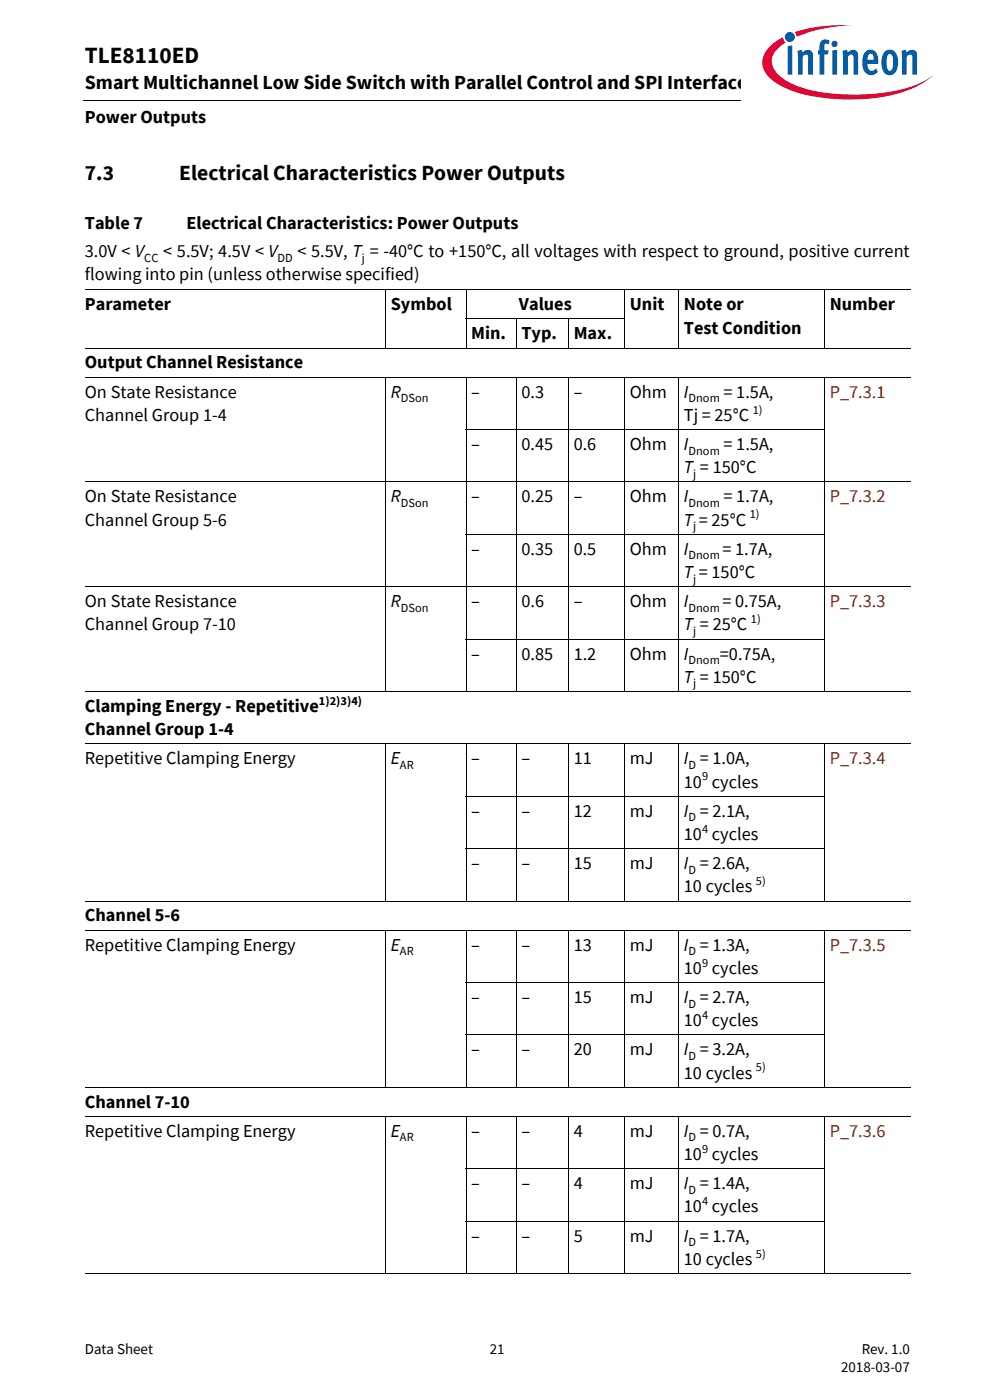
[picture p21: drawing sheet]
<svg xmlns="http://www.w3.org/2000/svg" width="210mm" height="297mm" viewBox="0 0 210 297" stroke-linecap="round" stroke-linejoin="round" font-family="sans-serif">
<defs><g id="words">
<text font-size="4.9" x="18" y="13.4">TLE8110ED</text>
<g font-size="4.6">
<text x="18" y="38.1">7.3</text>
<text x="38" y="38.1">Electrical Characteristics Power Outputs</text>
</g>
<text font-size="4.2" x="18" y="19">Smart Multichannel Low Side Switch with Parallel Control and SPI Interface</text>
<g font-size="3.9">
<text x="18" y="26.2">Power Outputs</text>
<text x="18" y="48.5">Table 7</text>
<text x="39.5" y="48.5">Electrical Characteristics: Power Outputs</text>
<text x="18" y="59.5">flowing into pin (unless otherwise specified)</text>
<text x="18" y="54.5">3.0V &lt; V</text>
<text x="34.6" y="54.5">&lt; 5.5V; 4.5V &lt; V</text>
<text x="63.1" y="54.5">&lt; 5.5V, T = -40°C to +150°C, all voltages with respect to ground, positive current</text>
<text x="18" y="65.8">Parameter</text>
<text x="82.9" y="65.8">Symbol</text>
<text x="110.1" y="65.8">Values</text>
<text x="133.6" y="65.8">Unit</text>
<text x="145.1" y="65.8">Note or</text>
<text x="176" y="65.8">Number</text>
<text x="145.1" y="70.8">Test Condition</text>
<text x="99.9" y="72">Min.</text>
<text x="110.6" y="72">Typ.</text>
<text x="121.7" y="72">Max.</text>
<text x="18" y="78.2">Output Channel Resistance</text>
<text x="18" y="84.4">On State Resistance</text>
<text x="18" y="89.3">Channel Group 1-4</text>
<text x="82.9" y="84.4">R</text>
<text x="99.9" y="84.4">–</text>
<text x="110.6" y="84.4">0.3</text>
<text x="121.7" y="84.4">–</text>
<text x="133.6" y="84.4">Ohm</text>
<text x="145.1" y="89.3">Tj = 25°C</text>
<text x="145.1" y="84.4">I</text>
<text x="153.5" y="84.4">= 1.5A,</text>
<text x="99.9" y="95.5">–</text>
<text x="110.6" y="95.5">0.45</text>
<text x="121.7" y="95.5">0.6</text>
<text x="133.6" y="95.5">Ohm</text>
<text x="145.1" y="95.5">I</text>
<text x="153.5" y="95.5">= 1.5A,</text>
<text x="145.1" y="100.4">T = 150°C</text>
<text x="18" y="106.6">On State Resistance</text>
<text x="82.9" y="106.6">R</text>
<text x="99.9" y="106.6">–</text>
<text x="110.6" y="106.6">0.25</text>
<text x="121.7" y="106.6">–</text>
<text x="133.6" y="106.6">Ohm</text>
<text x="145.1" y="106.6">I</text>
<text x="153.5" y="106.6">= 1.7A,</text>
<text x="18" y="111.5">Channel Group 5-6</text>
<text x="145.1" y="111.5">T = 25°C</text>
<text x="99.9" y="117.7">–</text>
<text x="110.6" y="117.7">0.35</text>
<text x="121.7" y="117.7">0.5</text>
<text x="133.6" y="117.7">Ohm</text>
<text x="145.1" y="117.7">I</text>
<text x="153.2" y="117.7">= 1.7A,</text>
<text x="145.1" y="122.6">T = 150°C</text>
<text x="18" y="128.8">On State Resistance</text>
<text x="82.9" y="128.8">R</text>
<text x="99.9" y="128.8">–</text>
<text x="110.6" y="128.8">0.6</text>
<text x="121.7" y="128.8">–</text>
<text x="133.6" y="128.8">Ohm</text>
<text x="145.1" y="128.8">I</text>
<text x="153.2" y="128.8">= 0.75A,</text>
<text x="18" y="133.7">Channel Group 7-10</text>
<text x="145.1" y="133.7">T = 25°C</text>
<text x="99.9" y="139.9">–</text>
<text x="110.6" y="139.9">0.85</text>
<text x="121.7" y="139.9">1.2</text>
<text x="133.6" y="139.9">Ohm</text>
<text x="145.1" y="139.9">I</text>
<text x="152.7" y="139.9">=0.75A,</text>
<text x="145.1" y="144.8">T = 150°C</text>
<text x="18" y="151">Clamping Energy - Repetitive</text>
<text x="18" y="156">Channel Group 1-4</text>
<text x="18" y="162.1">Repetitive Clamping Energy</text>
<text x="82.9" y="162.1">E</text>
<text x="99.9" y="162.1">–</text>
<text x="110.6" y="162.1">–</text>
<text x="121.7" y="162.1">11</text>
<text x="133.6" y="162.1">mJ</text>
<text x="145.1" y="167.1">10 cycles</text>
<text x="145.1" y="162.1">I = 1.0A,</text>
<text x="99.9" y="173.3">–</text>
<text x="110.6" y="173.3">–</text>
<text x="121.7" y="173.3">12</text>
<text x="133.6" y="173.3">mJ</text>
<text x="145.1" y="173.3">I = 2.1A,</text>
<text x="145.1" y="178.2">10 cycles</text>
<text x="99.9" y="184.4">–</text>
<text x="110.6" y="184.4">–</text>
<text x="121.7" y="184.4">15</text>
<text x="133.6" y="184.4">mJ</text>
<text x="145.1" y="184.4">I = 2.6A,</text>
<text x="145.1" y="189.3">10 cycles</text>
<text x="18" y="195.5">Channel 5-6</text>
<text x="18" y="201.7">Repetitive Clamping Energy</text>
<text x="82.9" y="201.7">E</text>
<text x="99.9" y="201.7">–</text>
<text x="110.6" y="201.7">–</text>
<text x="121.7" y="201.7">13</text>
<text x="133.6" y="201.7">mJ</text>
<text x="145.1" y="201.7">I = 1.3A,</text>
<text x="145.1" y="206.6">10 cycles</text>
<text x="99.9" y="212.8">–</text>
<text x="110.6" y="212.8">–</text>
<text x="121.7" y="212.8">15</text>
<text x="133.6" y="212.8">mJ</text>
<text x="145.1" y="212.8">I = 2.7A,</text>
<text x="145.1" y="217.7">10 cycles</text>
<text x="99.9" y="223.9">–</text>
<text x="110.6" y="223.9">–</text>
<text x="121.7" y="223.9">20</text>
<text x="133.6" y="223.9">mJ</text>
<text x="145.1" y="223.9">I = 3.2A,</text>
<text x="145.1" y="228.8">10 cycles</text>
<text x="18" y="235">Channel 7-10</text>
<text x="18" y="241.2">Repetitive Clamping Energy</text>
<text x="82.9" y="241.2">E</text>
<text x="99.9" y="241.2">–</text>
<text x="110.6" y="241.2">–</text>
<text x="121.7" y="241.2">4</text>
<text x="133.6" y="241.2">mJ</text>
<text x="145.1" y="241.2">I = 0.7A,</text>
<text x="145.1" y="246.1">10 cycles</text>
<text x="99.9" y="252.3">–</text>
<text x="110.6" y="252.3">–</text>
<text x="121.7" y="252.3">4</text>
<text x="133.6" y="252.3">mJ</text>
<text x="145.1" y="257.2">10 cycles</text>
<text x="145.1" y="252.3">I = 1.4A,</text>
<text x="99.9" y="263.4">–</text>
<text x="110.6" y="263.4">–</text>
<text x="121.7" y="263.4">5</text>
<text x="133.6" y="263.4">mJ</text>
<text x="145.1" y="263.4">I = 1.7A,</text>
<text x="145.1" y="268.3">10 cycles</text>
</g>
<g font-size="3.9" fill="#802600">
<text x="176" y="84.4">P_7.3.1</text>
<text x="176" y="106.6">P_7.3.2</text>
<text x="176" y="128.8">P_7.3.3</text>
<text x="176" y="162.1">P_7.3.4</text>
<text x="176" y="201.7">P_7.3.5</text>
<text x="176" y="241.2">P_7.3.6</text>
</g>
<g font-size="3.2">
<text x="18" y="287.3">Data Sheet</text>
<text x="103.9" y="287.3">21</text>
<text x="182.8" y="287.3">Rev. 1.0</text>
<text x="178.4" y="291.2">2018-03-07</text>
</g>
<g font-size="2.6">
<text x="30.6" y="55.5">CC</text>
<text x="58.9" y="55.5">DD</text>
<text x="76.8" y="55.5">j</text>
<text x="85" y="85.3">DSon</text>
<text x="146" y="85.3">Dnom</text>
<text x="159.7" y="87.7">1)</text>
<text x="146" y="96.4">Dnom</text>
<text x="147" y="101.4">j</text>
<text x="85" y="107.6">DSon</text>
<text x="146" y="107.6">Dnom</text>
<text x="147" y="112.5">j</text>
<text x="159" y="110">1)</text>
<text x="146" y="118.7">Dnom</text>
<text x="147" y="123.6">j</text>
<text x="85" y="129.8">DSon</text>
<text x="146" y="129.8">Dnom</text>
<text x="147" y="134.7">j</text>
<text x="159.3" y="132.2">1)</text>
<text x="146" y="140.9">Dnom</text>
<text x="67.6" y="149.5">1)2)3)4)</text>
<text x="147" y="145.8">j</text>
<text x="84.8" y="163.1">AR</text>
<text x="146" y="163.1">D</text>
<text x="148.9" y="165.5">9</text>
<text x="146" y="174.2">D</text>
<text x="148.9" y="176.6">4</text>
<text x="146" y="185.3">D</text>
<text x="160.3" y="187.8">5)</text>
<text x="84.8" y="202.6">AR</text>
<text x="146" y="202.6">D</text>
<text x="148.9" y="205">9</text>
<text x="146" y="213.7">D</text>
<text x="148.9" y="216.2">4</text>
<text x="146" y="224.9">D</text>
<text x="160.3" y="227.3">5)</text>
<text x="84.8" y="242.1">AR</text>
<text x="146" y="242.1">D</text>
<text x="148.9" y="244.6">9</text>
<text x="146" y="253.2">D</text>
<text x="148.9" y="255.7">4</text>
<text x="146" y="264.4">D</text>
<text x="160.3" y="266.8">5)</text>
</g>
</g></defs>
<path d="M17.7 21.3l.1 .1z" fill="#000"/>
<path d="M17.8 21.4h140.5" fill="none" stroke="#000" stroke-width=".21"/>
<path d="M157.3 5.1h42.7v21.5h-42.7z" fill="#fff"/>
<path d="M168.6 6.8l.4 1 1.4-.5a31.9 31.9 0 0 1 10.7-1.9 32.2 32.2 0 0 0-12.5 1.4zM163.4 9.8a4.3 4.3 0 0 0 0 6.9 21.8 21.8 0 0 0 11.7 4.1 38.5 38.5 0 0 0 18.7-2.1 14.3 14.3 0 0 0 4.2-2.8 18.4 18.4 0 0 1-8.8 3.5 40.4 40.4 0 0 1-20.2-1.2l-1.6-.7a6.4 6.4 0 0 1-3.7-4.4 5.1 5.1 0 0 1 2.9-4.1l-.3-.3-.2-.8-1 .5z" fill-rule="evenodd" fill="#e30034"/>
<path d="M166.5 7.8a1.06 1.06 0 0 0 2.1 0 1.06 1.06 0 0 0-2.1 0zM167.1 9.8v6h.9v-6.2zM169.1 10.8l.2 1.3v3.7h.9v-3.8l.7-.4h.3l.2 .3v3.9h1v-3.9a1.21 1.21 0 0 0-.8-1.3 1.21 1.21 0 0 0-1.4 .5l-.1-.6zM174.3 8.6a2.41 2.41 0 0 0-.5 2.1h-.3v.9h.3v4.2h1v-4.2h.8l.2-.9h-1v-.9a.49 .49 0 0 1 .3-.6 .49 .49 0 0 1 .6 .2l.3-.7a1.45 1.45 0 0 0-1.7-.1zM176.5 10.7v5.1h1v-5.2zM176.3 9.3a.7 .7 0 0 0 1.4 0 .7 .7 0 0 0-1.4 0zM178.7 10.8l.1 5h1v-3.8a.64 .64 0 0 1 .5-.5 .64 .64 0 0 1 .7 .4v3.9h1v-3.9a1.22 1.22 0 0 0-.8-1.3 1.22 1.22 0 0 0-1.4 .5l-.2-.6zM183.7 10.8a3.9 3.9 0 0 0-.1 4.7 1.76 1.76 0 0 0 2.6-.3l-.4-.7a.99 .99 0 0 1-1.6 .1l-.2-1.1h2.3v-.2a2.3 2.3 0 0 0-1.5-2.8h-.5zM184.2 11.7a.65 .65 0 0 1 .9-.2 .65 .65 0 0 1 .2 .9v.3h-1.3zM187.7 10.9a3.9 3.9 0 0 0 .1 4.8 1.68 1.68 0 0 0 2.6-1.5 3.8 3.8 0 0 0-.7-3.3 1.59 1.59 0 0 0-2 0zM188.4 11.6l.2-.1a.86 .86 0 0 1 .8 1.2v.7a1.26 1.26 0 0 1-.6 1.6 2.12 2.12 0 0 1-.7-2.3l.1-.9zM191.2 10.8l.1 5h1v-3.8l.7-.4h.3l.2 .3v3.9h1v-4.2a1.08 1.08 0 0 0-.6-1 1.08 1.08 0 0 0-1.3 .2l-.4 .3v-.6z" fill-rule="evenodd" fill="#005da9"/>
<g fill="none" stroke="#000" stroke-width=".21">
<path d="M18 61.5h175.1M18 73.8h175.1M81.8 61.4v12.5M81.8 79.9v66.8M98.8 67.7h33.8M98.9 61.4v12.5M98.9 79.9v66.8M109.6 67.6v6.3M109.6 79.9v66.8M120.6 67.6v6.3M120.6 79.9v66.8M132.5 61.4v12.5"/>
<path d="M132.5 79.9v66.8M144 61.4v12.5M144 79.9v66.8M174.9 61.4v12.5M174.9 79.9v66.8M18 80h175.1M98.8 91.1h76.2M18 102.2h175.1M98.8 113.3h76.2M18 124.5h175.1M98.8 135.6h76.2M18 146.7h175.1"/>
<path d="M18 157.8h175.1M81.8 157.7v33.5M98.9 157.7v33.5M109.6 157.7v33.5M120.6 157.7v33.5M132.5 157.7v33.5M144 157.7v33.5M174.9 157.7v33.5M98.8 168.9h76.2M18 191.1h175.1M18 197.3h175.1M81.8 197.3v33.4"/>
<path d="M98.8 180h76.2M98.9 197.3v33.4M109.6 197.3v33.4M120.6 197.3v33.4M132.5 197.3v33.4M144 197.3v33.4M174.9 197.3v33.4M98.8 208.4h76.2M98.8 219.5h76.2M18 230.6h175.1M18 236.8h175.1M81.8 236.8v33.4"/>
<path d="M98.9 236.8v33.4M109.6 236.8v33.4M120.6 236.8v33.4M132.5 236.8v33.4M144 236.8v33.4M174.9 236.8v33.4M98.8 247.9h76.2M98.8 259.1h76.2M18 270.2h175.1"/>
</g>
<use href="#words"/>
</svg>
